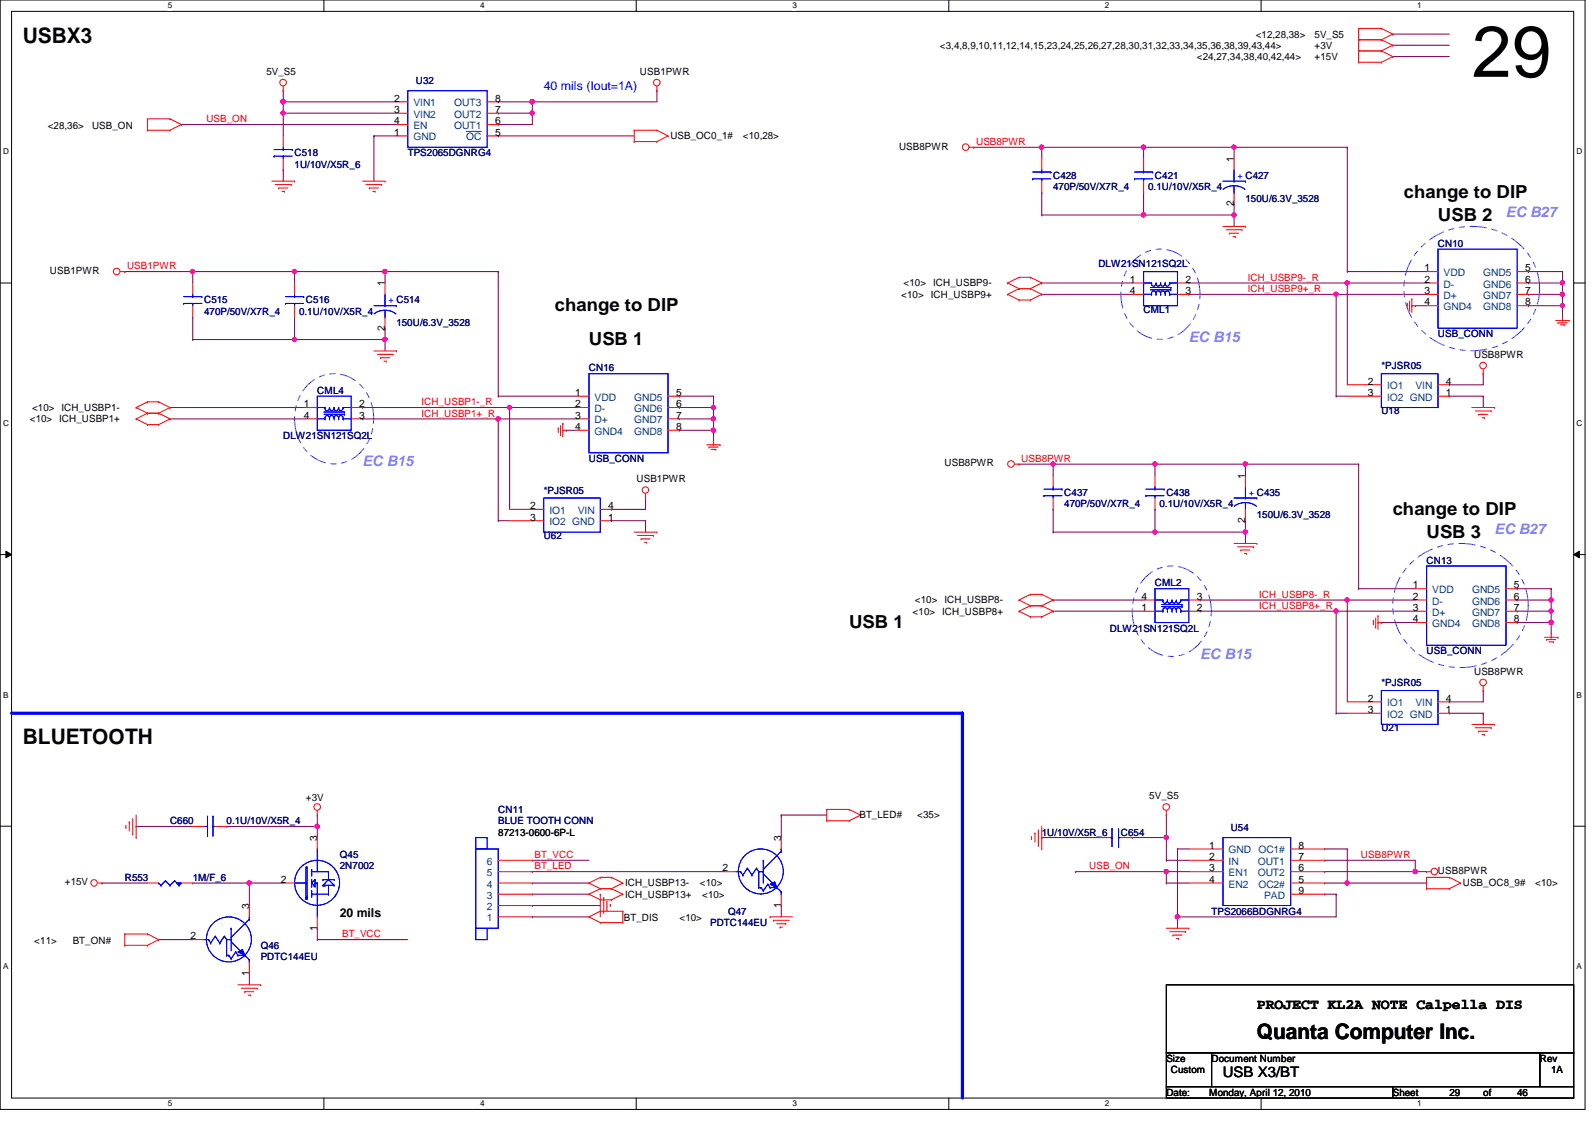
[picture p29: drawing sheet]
<svg xmlns="http://www.w3.org/2000/svg" width="297mm" height="210mm" viewBox="0 0 297 210" stroke-linecap="round" stroke-linejoin="round" font-family="sans-serif">
<defs><g id="words">
<text font-size="13.5" x="274.1" y="14.3">29</text>
<g font-size="4">
<text x="4.3" y="7.9">USBX3</text>
<text x="4.3" y="138.6">BLUETOOTH</text>
<text x="234.1" y="193.4">Quanta Computer Inc.</text>
</g>
<g font-size="3.3">
<text x="261.4" y="36.9">change to DIP</text>
<text x="267.8" y="41.1">USB 2</text>
<text x="103.3" y="58">change to DIP</text>
<text x="109.7" y="64.3">USB 1</text>
<text x="259.4" y="95.9">change to DIP</text>
<text x="265.7" y="100.1">USB 3</text>
<text x="158.2" y="117">USB 1</text>
</g>
<g font-size="2.7" fill="#8080ff">
<text x="280.5" y="40.5">EC B27</text>
<text x="221.4" y="63.6">EC B15</text>
<text x="67.5" y="86.8">EC B15</text>
<text x="278.3" y="99.5">EC B27</text>
<text x="223.5" y="122.7">EC B15</text>
</g>
<g font-size="2.7">
<text x="234.1" y="187.8">PROJECT KL2A NOTE Calpella DIS</text>
<text x="227.8" y="200.6">USB X3/BT</text>
</g>
<text font-size="2.3" fill="#00f" x="101.3" y="16.8">40 mils (Iout=1A)</text>
<text font-size="2.3" x="63.3" y="170.8">20 mils</text>
<g font-size="1.9">
<text x="175" y="9.1">&lt;3,4,8,9,10,11,12,14,15,23,24,25,26,27,28,30,31,32,33,34,35,36,38,39,43,44&gt;</text>
<text x="222.9" y="11.2">&lt;24,27,34,38,40,42,44&gt;</text>
<text x="233.8" y="7">&lt;12,28,38&gt;</text>
<text x="244.8" y="11.2">+15V</text>
<text x="244.8" y="9.1">+3V</text>
<text x="244.8" y="7">5V_S5</text>
<text x="49.6" y="13.9">5V_S5</text>
<text x="119.2" y="13.9">USB1PWR</text>
<text x="73.4" y="23.2">4</text>
<text x="73.4" y="18.9">2</text>
<text x="73.4" y="21">3</text>
<text x="92.2" y="23.2">6</text>
<text x="92.2" y="18.9">8</text>
<text x="92.2" y="21">7</text>
<text x="8.9" y="24">&lt;28,36&gt;</text>
<text x="17.1" y="24">USB_ON</text>
<text x="73.4" y="25.3">1</text>
<text x="92.2" y="25.3">5</text>
<text x="124.8" y="26">USB_OC0_1#</text>
<text x="138.3" y="26">&lt;10,28&gt;</text>
<text x="167.4" y="27.9">USB8PWR</text>
<text x="229.8" y="30.1" transform="rotate(-90 229.8 30.1)">1</text>
<text x="229.8" y="38.4" transform="rotate(-90 229.8 38.4)">2</text>
<text x="9.3" y="51.1">USB1PWR</text>
<text x="71.7" y="53.3" transform="rotate(-90 71.7 53.3)">1</text>
<text x="168.3" y="53.3">&lt;10&gt;</text>
<text x="173.8" y="53.3">ICH_USBP9-</text>
<text x="210.4" y="52.7">1</text>
<text x="220.8" y="52.7">2</text>
<text x="265.3" y="50.5">1</text>
<text x="265.3" y="52.7">2</text>
<text x="284" y="50.5">5</text>
<text x="284" y="52.7">6</text>
<text x="167.8" y="55.5">&lt;10&gt;</text>
<text x="173.4" y="55.5">ICH_USBP9+</text>
<text x="210.4" y="54.8">4</text>
<text x="220.8" y="54.8">3</text>
<text x="265.3" y="54.8">3</text>
<text x="265.3" y="56.9">4</text>
<text x="284" y="54.8">7</text>
<text x="284" y="56.9">8</text>
<text x="71.7" y="61.6" transform="rotate(-90 71.7 61.6)">2</text>
<text x="254.7" y="71.6">2</text>
<text x="269.3" y="71.6">4</text>
<text x="274.5" y="66.6">USB8PWR</text>
<text x="6" y="76.5">&lt;10&gt; ICH_USBP1-</text>
<text x="56.6" y="75.9">1</text>
<text x="56.6" y="78">4</text>
<text x="66.9" y="78">3</text>
<text x="66.9" y="75.9">2</text>
<text x="107.1" y="73.7">1</text>
<text x="107.1" y="75.9">2</text>
<text x="107.1" y="78">3</text>
<text x="125.9" y="73.7">5</text>
<text x="125.9" y="75.9">6</text>
<text x="125.9" y="78">7</text>
<text x="254.7" y="73.7">3</text>
<text x="269.3" y="73.7">1</text>
<text x="5.5" y="78.7">&lt;10&gt; ICH_USBP1+</text>
<text x="107.1" y="80.1">4</text>
<text x="125.9" y="80.1">8</text>
<text x="118.5" y="89.8">USB1PWR</text>
<text x="175.9" y="86.9">USB8PWR</text>
<text x="231.9" y="89.2" transform="rotate(-90 231.9 89.2)">1</text>
<text x="98.7" y="94.8">2</text>
<text x="113.3" y="94.8">4</text>
<text x="98.7" y="96.9">3</text>
<text x="113.3" y="96.9">1</text>
<text x="231.9" y="97.4" transform="rotate(-90 231.9 97.4)">2</text>
<text x="170.4" y="112.4">&lt;10&gt;</text>
<text x="175.9" y="112.4">ICH_USBP8-</text>
<text x="212.6" y="113.8">1</text>
<text x="212.6" y="111.7">4</text>
<text x="222.9" y="111.7">3</text>
<text x="222.9" y="113.8">2</text>
<text x="263.1" y="109.6">1</text>
<text x="263.1" y="111.7">2</text>
<text x="263.1" y="113.8">3</text>
<text x="281.9" y="109.6">5</text>
<text x="281.9" y="111.7">6</text>
<text x="281.9" y="113.8">7</text>
<text x="170" y="114.5">&lt;10&gt;</text>
<text x="175.5" y="114.5">ICH_USBP8+</text>
<text x="263.1" y="115.9">4</text>
<text x="281.9" y="115.9">8</text>
<text x="274.5" y="125.6">USB8PWR</text>
<text x="254.7" y="130.7">2</text>
<text x="269.3" y="130.7">4</text>
<text x="254.7" y="132.8">3</text>
<text x="269.3" y="132.8">1</text>
<text x="57" y="149.3">+3V</text>
<text x="214" y="148.8">5V_S5</text>
<text x="92.8" y="155.6">87213-0600-6P-L</text>
<text x="160.1" y="152.4">BT_LED#</text>
<text x="170.8" y="152.4">&lt;35&gt;</text>
<text x="59.1" y="156.6" transform="rotate(-90 59.1 156.6)">3</text>
<text x="145.5" y="156.6" transform="rotate(-90 145.5 156.6)">3</text>
<text x="225.2" y="158.1">1</text>
<text x="225.2" y="160.2">2</text>
<text x="241.8" y="160.2">7</text>
<text x="241.8" y="158.1">8</text>
<text x="12.1" y="164.9">+15V</text>
<text x="52.3" y="164.4">2</text>
<text x="116.4" y="167.2">ICH_USBP13+</text>
<text x="116.4" y="165.1">ICH_USBP13-</text>
<text x="130.3" y="165.1">&lt;10&gt;</text>
<text x="130.8" y="167.2">&lt;10&gt;</text>
<text x="134.5" y="162.3">2</text>
<text x="225.2" y="162.3">3</text>
<text x="225.2" y="164.4">4</text>
<text x="241.8" y="164.4">5</text>
<text x="241.8" y="162.3">6</text>
<text x="241.8" y="166.5">9</text>
<text x="267.8" y="162.8">USB8PWR</text>
<text x="272.4" y="165.1">USB_OC8_9#</text>
<text x="285.9" y="165.1">&lt;10&gt;</text>
<text x="46.4" y="169.3" transform="rotate(-90 46.4 169.3)">3</text>
<text x="59.1" y="173.3" transform="rotate(-90 59.1 173.3)">1</text>
<text x="116.2" y="171.6">BT_DIS</text>
<text x="126.5" y="171.6">&lt;10&gt;</text>
<text x="145.5" y="169.1" transform="rotate(-90 145.5 169.1)">1</text>
<text x="6.4" y="175.9">&lt;11&gt;</text>
<text x="13.5" y="175.9">BT_ON#</text>
<text x="35.5" y="175">2</text>
<text x="46.4" y="181.7" transform="rotate(-90 46.4 181.7)">1</text>
<text x="217.2" y="197.8">Size</text>
<text x="225.6" y="197.8">Document Number</text>
<text x="286.8" y="197.8">Rev</text>
<text x="218.1" y="199.9">Custom</text>
<text x="288.9" y="199.9">1A</text>
<text x="217.2" y="204.1">Date:</text>
<text x="225.2" y="204.1">Monday, April 12, 2010</text>
<text x="259.4" y="204.1">Sheet</text>
<text x="269.9" y="204.1">29</text>
<text x="276.2" y="204.1">of</text>
<text x="282.5" y="204.1">46</text>
</g>
<g font-size="1.9" fill="#000080">
<text x="77.4" y="15.6">U32</text>
<text x="54.9" y="29.1">C518</text>
<text x="75.9" y="29.1">TPS2065DGNRG4</text>
<text x="54.9" y="31.2">1U/10V/X5R_6</text>
<text x="196.1" y="33.3">C428</text>
<text x="196.1" y="35.4">470P/50V/X7R_4</text>
<text x="213.8" y="35.4">0.1U/10V/X5R_4</text>
<text x="215.1" y="33.3">C421</text>
<text x="231.9" y="37.5">150U/6.3V_3528</text>
<text x="267.8" y="46">CN10</text>
<text x="204.6" y="49.8">DLW21SN121SQ2L</text>
<text x="38" y="56.5">C515</text>
<text x="38" y="58.6">470P/50V/X7R_4</text>
<text x="55.7" y="58.6">0.1U/10V/X5R_4</text>
<text x="57" y="56.5">C516</text>
<text x="213" y="58.2">CML1</text>
<text x="73.8" y="60.7">150U/6.3V_3528</text>
<text x="267.8" y="62.8">USB_CONN</text>
<text x="109.7" y="69.2">CN16</text>
<text x="257.3" y="68.7">*PJSR05</text>
<text x="59.1" y="73.4">CML4</text>
<text x="257.3" y="77.2">U18</text>
<text x="52.7" y="81.8">DLW21SN121SQ2L</text>
<text x="109.7" y="86">USB_CONN</text>
<text x="101.3" y="91.9">*PJSR05</text>
<text x="198.2" y="92.4">C437</text>
<text x="198.2" y="94.4">470P/50V/X7R_4</text>
<text x="215.9" y="94.4">0.1U/10V/X5R_4</text>
<text x="217.2" y="92.4">C438</text>
<text x="101.3" y="100.4">U62</text>
<text x="234.1" y="96.6">150U/6.3V_3528</text>
<text x="265.7" y="105">CN13</text>
<text x="215.1" y="109.2">CML2</text>
<text x="206.7" y="117.6">DLW21SN121SQ2L</text>
<text x="265.7" y="121.9">USB_CONN</text>
<text x="257.3" y="127.8">*PJSR05</text>
<text x="257.3" y="136.2">U21</text>
<text x="31.7" y="153.5">C660</text>
<text x="42.2" y="153.5">0.1U/10V/X5R_4</text>
<text x="92.8" y="151.4">CN11</text>
<text x="92.8" y="153.5">BLUE TOOTH CONN</text>
<text x="194" y="155.6">1U/10V/X5R_6</text>
<text x="208.7" y="155.6">C654</text>
<text x="229.2" y="154.8">U54</text>
<text x="63.3" y="159.8">Q45</text>
<text x="63.3" y="161.9">2N7002</text>
<text x="23.2" y="164">R553</text>
<text x="35.9" y="164">1M/F_6</text>
<text x="132.2" y="172.5">PDTC144EU</text>
<text x="135.6" y="170.3">Q47</text>
<text x="225.6" y="170.3">TPS2066BDGNRG4</text>
<text x="48.6" y="176.7">Q46</text>
<text x="48.6" y="178.8">PDTC144EU</text>
</g>
<g font-size="1.9" fill="#f00">
<text x="38.4" y="22.8">USB_ON</text>
<text x="181.8" y="27">USB8PWR</text>
<text x="23.7" y="50.2">USB1PWR</text>
<text x="232.4" y="52.3">ICH_USBP9-_R</text>
<text x="232.4" y="54.4">ICH_USBP9+_R</text>
<text x="78.5" y="75.5">ICH_USBP1-_R</text>
<text x="78.5" y="77.6">ICH_USBP1+_R</text>
<text x="190.2" y="86">USB8PWR</text>
<text x="234.5" y="111.3">ICH_USBP8-_R</text>
<text x="234.5" y="113.4">ICH_USBP8+_R</text>
<text x="99.6" y="161.9">BT_LED</text>
<text x="99.6" y="159.8">BT_VCC</text>
<text x="202.9" y="161.9">USB_ON</text>
<text x="253.4" y="159.8">USB8PWR</text>
<text x="63.7" y="174.6">BT_VCC</text>
</g>
<g font-size="1.9" fill="#004080">
<text x="77" y="19.8">VIN1</text>
<text x="77" y="21.9">VIN2</text>
<text x="84.6" y="19.8">OUT3</text>
<text x="84.6" y="21.9">OUT2</text>
<text x="77" y="26.2">GND</text>
<text x="77" y="24">EN</text>
<text x="84.6" y="24">OUT1</text>
<text x="86.8" y="26.2">OC</text>
<text x="268.9" y="51.4">VDD</text>
<text x="268.9" y="53.6">D-</text>
<text x="276.2" y="51.4">GND5</text>
<text x="276.2" y="53.6">GND6</text>
<text x="268.9" y="55.7">D+</text>
<text x="268.9" y="57.8">GND4</text>
<text x="276.2" y="55.7">GND7</text>
<text x="276.2" y="57.8">GND8</text>
<text x="110.7" y="74.6">VDD</text>
<text x="110.7" y="76.8">D-</text>
<text x="118.1" y="74.6">GND5</text>
<text x="118.1" y="76.8">GND6</text>
<text x="258.3" y="72.5">IO1</text>
<text x="258.3" y="74.6">IO2 GND</text>
<text x="263.6" y="72.5">VIN</text>
<text x="110.7" y="78.9">D+</text>
<text x="110.7" y="81">GND4</text>
<text x="118.1" y="78.9">GND7</text>
<text x="118.1" y="81">GND8</text>
<text x="102.3" y="95.7">IO1</text>
<text x="107.6" y="95.7">VIN</text>
<text x="102.3" y="97.8">IO2 GND</text>
<text x="266.7" y="110.5">VDD</text>
<text x="266.7" y="112.6">D-</text>
<text x="274.1" y="110.5">GND5</text>
<text x="274.1" y="112.6">GND6</text>
<text x="266.7" y="114.7">D+</text>
<text x="266.7" y="116.8">GND4</text>
<text x="274.1" y="114.7">GND7</text>
<text x="274.1" y="116.8">GND8</text>
<text x="258.3" y="131.6">IO1</text>
<text x="263.6" y="131.6">VIN</text>
<text x="258.3" y="133.7">IO2 GND</text>
<text x="90.7" y="161.1">6</text>
<text x="228.8" y="159">GND OC1#</text>
<text x="228.8" y="161.1">IN</text>
<text x="234.2" y="161.1">OUT1</text>
<text x="90.7" y="167.4">3</text>
<text x="90.7" y="165.3">4</text>
<text x="90.7" y="163.2">5</text>
<text x="228.8" y="163.2">EN1</text>
<text x="228.8" y="165.3">EN2</text>
<text x="234.2" y="163.2">OUT2</text>
<text x="234.4" y="165.3">OC2#</text>
<text x="235.4" y="167.4">PAD</text>
<text x="90.7" y="171.6">1</text>
<text x="90.7" y="169.5">2</text>
</g>
<g font-size="1.9" fill="#00f">
<text x="230.5" y="33.3">+ C427</text>
<text x="72.3" y="56.5">+ C514</text>
<text x="232.6" y="92.4">+ C435</text>
</g>
<g font-size="1.5">
<text x="31.2" y="1.6">5</text>
<text x="89.4" y="1.6">4</text>
<text x="147.6" y="1.6">3</text>
<text x="205.8" y="1.6">2</text>
<text x="263.9" y="1.6">1</text>
<text x=".6" y="28.7">D</text>
<text x="293.6" y="28.7">D</text>
<text x=".6" y="79.3">C</text>
<text x="293.6" y="79.3">C</text>
<text x=".6" y="129.9">B</text>
<text x="293.6" y="129.9">B</text>
<text x=".6" y="180.5">A</text>
<text x="293.6" y="180.5">A</text>
<text x="31.2" y="206.1">5</text>
<text x="89.4" y="206.1">4</text>
<text x="147.6" y="206.1">3</text>
<text x="205.8" y="206.1">2</text>
<text x="263.9" y="206.1">1</text>
</g>
</g></defs>
<path d="M0 0h295.2v206.6h-295.2zM2.2 2.1h290.9v202.4h-290.9z" fill="none" stroke="#000" stroke-width=".19"/>
<g fill="#fff">
<path d="M31.2 .2h.8v1.7h-.8z"/>
<path d="M31.2 204.7h.8v1.7h-.8z"/>
</g>
<path d="M60.3 0v2.1M60.3 204.5v2.1" fill="none" stroke="#000" stroke-width=".19"/>
<g fill="#fff">
<path d="M89.4 .2h.8v1.7h-.8z"/>
<path d="M89.4 204.7h.8v1.7h-.8z"/>
</g>
<path d="M118.5 0v2.1M118.5 204.5v2.1" fill="none" stroke="#000" stroke-width=".19"/>
<g fill="#fff">
<path d="M147.6 .2h.8v1.7h-.8z"/>
<path d="M147.6 204.7h.8v1.7h-.8z"/>
</g>
<path d="M176.7 0v2.1M176.7 204.5v2.1" fill="none" stroke="#000" stroke-width=".19"/>
<g fill="#fff">
<path d="M205.8 .2h.8v1.7h-.8z"/>
<path d="M205.8 204.7h.8v1.7h-.8z"/>
</g>
<path d="M234.9 0v2.1M234.9 204.5v2.1" fill="none" stroke="#000" stroke-width=".19"/>
<g fill="#fff">
<path d="M263.9 .2h.8v1.7h-.8z"/>
<path d="M263.9 204.7h.8v1.7h-.8z"/>
<path d="M.6 27.4h1v1.7h-1z"/>
<path d="M293.6 27.4h1.1v1.7h-1.1z"/>
<path d="M.6 78h1v1.7h-1z"/>
<path d="M293.6 78h1.1v1.7h-1.1z"/>
</g>
<path d="M0 52.7h2.2M293.1 52.7h2.1" fill="none" stroke="#000" stroke-width=".19"/>
<g fill="#fff">
<path d="M.6 128.6h1v1.7h-1z"/>
<path d="M293.6 128.6h1v1.7h-1z"/>
</g>
<path d="M0 103.3h2.2M1.1 102.7l1.1 .6-1.1 .6zM293.1 103.3l1-.6v1.2zM293.1 103.3h2.1" fill="none" stroke="#000" stroke-width=".19"/>
<path d="M1.1 102.7l1.1 .6-1.1 .6zM293.1 103.3l1-.6v1.2z" fill="#000"/>
<g fill="#fff">
<path d="M.6 179.2h1v1.6h-1z"/>
<path d="M293.6 179.2h1v1.6h-1z"/>
</g>
<path d="M0 153.9h2.2M293.1 153.9h2.1" fill="none" stroke="#000" stroke-width=".19"/>
<path d="M213 35.9h.1M213 27.4h.1M213 35.9v4.1M213 27.4h16.8M229.8 27.4h.1M229.8 27.4v2.1" fill="none" stroke="#800040" stroke-width=".19"/>
<circle cx="229.8" cy="27.4" r=".4" fill="#f0f"/>
<circle cx="229.8" cy="27.4" r=".4" fill="none" stroke="#f0f" stroke-width=".19"/>
<path d="M194 35.9h.1M194 27.4h.1M194 27.4v2.1M194 35.9v4.1M194 27.4h19M194 40h.1M194 40h19" fill="none" stroke="#800040" stroke-width=".19"/>
<circle cx="213" cy="27.4" r=".4" fill="#f0f"/>
<circle cx="213" cy="27.4" r=".4" fill="none" stroke="#f0f" stroke-width=".19"/>
<circle cx="194" cy="27.4" r=".4" fill="#f0f"/>
<circle cx="194" cy="27.4" r=".4" fill="none" stroke="#f0f" stroke-width=".19"/>
<g fill="none" stroke="#800040" stroke-width=".19">
<path d="M213 27.4h.1M213 27.4v2.1M250.9 27.4h.1M250.9 27.4v23.2M250.9 50.6h.1M250.9 50.6h14.8M284.6 56.9h.1M284.6 54.8h.1M284.6 50.6h.1M284.6 50.6h6.4M284.6 56.9h6.4M284.6 54.8h6.4"/>
<path d="M291 56.9h.1M291 56.9v2.2"/>
</g>
<circle cx="291" cy="56.9" r=".4" fill="#f0f"/>
<circle cx="291" cy="56.9" r=".4" fill="none" stroke="#f0f" stroke-width=".19"/>
<path d="M284.6 52.7h.1M284.6 52.7h6.4M291 50.6h.1M291 52.7h.1M291 50.6v4.2" fill="none" stroke="#800040" stroke-width=".19"/>
<circle cx="291" cy="52.7" r=".4" fill="#f0f"/>
<circle cx="291" cy="52.7" r=".4" fill="none" stroke="#f0f" stroke-width=".19"/>
<g fill="none" stroke="#800040" stroke-width=".19">
<path d="M194 52.7h.1M194 54.8h.1M194 52.7h16.9M194 54.8h16.9M229.8 40h.1M229.8 40v2.2M250.9 52.7h.1M250.9 52.7h14.8M215.1 94.9h.1M215.1 86.4h.1M215.1 94.9v4.2M215.1 86.4h16.8"/>
<path d="M231.9 86.4h.1M231.9 86.4v2.2"/>
</g>
<circle cx="231.9" cy="86.4" r=".4" fill="#f0f"/>
<circle cx="231.9" cy="86.4" r=".4" fill="none" stroke="#f0f" stroke-width=".19"/>
<path d="M196.1 94.9h.1M196.1 99.1h.1M196.1 86.4h.1M196.1 86.4v2.2M196.1 94.9v4.2M196.1 99.1h19M196.1 86.4h19" fill="none" stroke="#800040" stroke-width=".19"/>
<circle cx="215.1" cy="86.4" r=".4" fill="#f0f"/>
<circle cx="215.1" cy="86.4" r=".4" fill="none" stroke="#f0f" stroke-width=".19"/>
<g fill="none" stroke="#800040" stroke-width=".19">
<path d="M215.1 86.4h.1M215.1 86.4v2.2M253 86.4h.1M253 86.4v23.2M253 109.6h.1M253 109.6h10.6M257.3 116h.1M257.3 116h6.3M282.5 116h.1M282.5 113.8h.1M282.5 109.6h.1M282.5 116h6.4"/>
<path d="M282.5 109.6h6.4M282.5 113.8h6.4M288.9 116h.1M288.9 116v2.1"/>
</g>
<circle cx="288.9" cy="115.9" r=".4" fill="#f0f"/>
<circle cx="288.9" cy="115.9" r=".4" fill="none" stroke="#f0f" stroke-width=".19"/>
<path d="M282.5 111.8h.1M282.5 111.8h6.4M288.9 109.6h.1M288.9 111.8h.1M288.9 109.6v4.2" fill="none" stroke="#800040" stroke-width=".19"/>
<circle cx="288.9" cy="111.7" r=".4" fill="#f0f"/>
<circle cx="288.9" cy="111.7" r=".4" fill="none" stroke="#f0f" stroke-width=".19"/>
<path d="M250.9 111.8h.1M250.9 111.8h12.7" fill="none" stroke="#800040" stroke-width=".19"/>
<circle cx="250.9" cy="111.7" r=".4" fill="#f0f"/>
<circle cx="250.9" cy="111.7" r=".4" fill="none" stroke="#f0f" stroke-width=".19"/>
<path d="M248.8 113.8h.1M248.8 113.8h14.8" fill="none" stroke="#800040" stroke-width=".19"/>
<circle cx="248.8" cy="113.8" r=".4" fill="#f0f"/>
<circle cx="248.8" cy="113.8" r=".4" fill="none" stroke="#f0f" stroke-width=".19"/>
<g fill="none" stroke="#800040" stroke-width=".19">
<path d="M181.4 27.4h.1M181.4 27.4h12.6M229.8 27.4h.1M229.8 27.4h21.1M189.8 86.4h.1M189.8 86.4h6.3M231.9 99.1h.1M231.9 99.1v2.1M196.1 111.8h.1M196.1 113.8h.1M196.1 111.8h16.9M196.1 113.8h16.9"/>
<path d="M223.5 111.8h.1M223.5 113.8h.1M223.5 111.8h27.4M223.5 113.8h25.3"/>
</g>
<circle cx="196.1" cy="86.4" r=".4" fill="#f0f"/>
<circle cx="196.1" cy="86.4" r=".4" fill="none" stroke="#f0f" stroke-width=".19"/>
<g fill="none" stroke="#800040" stroke-width=".19">
<path d="M263.6 56.9h.1M263.6 56.9h2.1M291 54.8h.1M291 54.8v2.1M248.8 73.8h.1M248.8 73.8h2.1M269.9 73.8h.1M269.9 71.7h.1M269.9 73.8h6.3M276.2 73.8h.1M276.2 69.6h.1M276.2 69.6v2.1h-6.3"/>
<path d="M276.2 73.8v2.1M231.9 86.4h.1M231.9 86.4h21.1M248.8 113.8h.1M248.8 113.8v19M250.9 111.8h.1M250.9 111.8v18.9M248.8 132.8h.1M248.8 132.8h2.1M269.9 132.8h.1M269.9 130.7h.1M269.9 132.8h6.3"/>
<path d="M276.2 132.8h.1M276.2 128.6h.1M276.2 128.6v2.1h-6.3M276.2 132.8v2.1"/>
</g>
<circle cx="291" cy="54.8" r=".4" fill="#f0f"/>
<circle cx="291" cy="54.8" r=".4" fill="none" stroke="#f0f" stroke-width=".19"/>
<path d="M288.9 113.8h.1M288.9 113.8v2.2" fill="none" stroke="#800040" stroke-width=".19"/>
<circle cx="288.9" cy="113.8" r=".4" fill="#f0f"/>
<circle cx="288.9" cy="113.8" r=".4" fill="none" stroke="#f0f" stroke-width=".19"/>
<path d="M215.1 99.1h.1M215.1 99.1h16.8" fill="none" stroke="#800040" stroke-width=".19"/>
<circle cx="231.9" cy="99.1" r=".4" fill="#f0f"/>
<circle cx="231.9" cy="99.1" r=".4" fill="none" stroke="#f0f" stroke-width=".19"/>
<circle cx="215.1" cy="99.1" r=".4" fill="#f0f"/>
<circle cx="215.1" cy="99.1" r=".4" fill="none" stroke="#f0f" stroke-width=".19"/>
<path d="M213 40h.1M213 40h16.8" fill="none" stroke="#800040" stroke-width=".19"/>
<circle cx="229.8" cy="40" r=".4" fill="#f0f"/>
<circle cx="229.8" cy="40" r=".4" fill="none" stroke="#f0f" stroke-width=".19"/>
<circle cx="213" cy="40" r=".4" fill="#f0f"/>
<circle cx="213" cy="40" r=".4" fill="none" stroke="#f0f" stroke-width=".19"/>
<path d="M259.4 10.5h.1M259.4 8.4h.1M259.4 6.3h.1M259.4 10.5h10.5M259.4 8.4h10.5M259.4 6.3h10.5M99.1 21.1h.1M99.1 21.1v2.1M229.8 38h.1M229.8 38v2M231.9 97h.1M231.9 97v2.1" fill="none" stroke="#800040" stroke-width=".19"/>
<circle cx="99.1" cy="21.1" r=".4" fill="#f0f"/>
<circle cx="99.1" cy="21.1" r=".4" fill="none" stroke="#f0f" stroke-width=".19"/>
<path d="M99.1 19h.1M99.1 19h23.2M52.7 21.1h.1M52.7 21.1v4.2M69.6 25.3h.1M69.6 25.3v8.4" fill="none" stroke="#800040" stroke-width=".19"/>
<circle cx="99.1" cy="18.9" r=".4" fill="#f0f"/>
<circle cx="99.1" cy="18.9" r=".4" fill="none" stroke="#f0f" stroke-width=".19"/>
<path d="M52.7 21.1h.1M52.7 21.1h21.1M69.6 25.3h.1M69.6 25.3h4.2M92.8 21.1h.1M92.8 23.2h.1M92.8 21.1h6.3M92.8 23.2h6.3" fill="none" stroke="#800040" stroke-width=".19"/>
<circle cx="52.7" cy="21.1" r=".4" fill="#f0f"/>
<circle cx="52.7" cy="21.1" r=".4" fill="none" stroke="#f0f" stroke-width=".19"/>
<path d="M92.8 19h.1M92.8 19h6.3M99.1 19h.1M99.1 19v2.1M92.8 25.3h.1M92.8 25.3h25.3" fill="none" stroke="#800040" stroke-width=".19"/>
<circle cx="99.1" cy="18.9" r=".4" fill="#f0f"/>
<circle cx="99.1" cy="18.9" r=".4" fill="none" stroke="#f0f" stroke-width=".19"/>
<path d="M52.7 19h.1M52.7 19v2.1" fill="none" stroke="#800040" stroke-width=".19"/>
<circle cx="52.7" cy="18.9" r=".4" fill="#f0f"/>
<circle cx="52.7" cy="18.9" r=".4" fill="none" stroke="#f0f" stroke-width=".19"/>
<path d="M52.7 16.9h.1M52.7 16.9v2.1M122.3 16.9h.1M122.3 16.9v2.1M33.8 23.2h.1M33.8 23.2h40" fill="none" stroke="#800040" stroke-width=".19"/>
<circle cx="52.7" cy="18.9" r=".4" fill="#f0f"/>
<circle cx="52.7" cy="18.9" r=".4" fill="none" stroke="#f0f" stroke-width=".19"/>
<path d="M52.7 19h.1M52.7 19h21.1M52.7 31.6h.1M52.7 31.6v2.1M54.9 63.2h.1M54.9 63.2h16.8" fill="none" stroke="#800040" stroke-width=".19"/>
<circle cx="71.7" cy="63.2" r=".4" fill="#f0f"/>
<circle cx="71.7" cy="63.2" r=".4" fill="none" stroke="#f0f" stroke-width=".19"/>
<circle cx="54.8" cy="63.2" r=".4" fill="#f0f"/>
<circle cx="54.8" cy="63.2" r=".4" fill="none" stroke="#f0f" stroke-width=".19"/>
<path d="M132.9 78h.1M132.9 78v2.1" fill="none" stroke="#800040" stroke-width=".19"/>
<circle cx="132.9" cy="78" r=".4" fill="#f0f"/>
<circle cx="132.9" cy="78" r=".4" fill="none" stroke="#f0f" stroke-width=".19"/>
<g fill="none" stroke="#800040" stroke-width=".19">
<path d="M54.9 59.1h.1M54.9 59.1v4.1M71.7 50.6h.1M71.7 50.6v2.1M92.8 73.8h.1M92.8 73.8h14.8M126.5 78h.1M126.5 73.8h.1M126.5 73.8h6.4M126.5 78h6.4M126.5 80.1h.1M126.5 80.1h6.4"/>
<path d="M132.9 80.1h.1M132.9 80.1v2.1"/>
</g>
<circle cx="132.9" cy="80.1" r=".4" fill="#f0f"/>
<circle cx="132.9" cy="80.1" r=".4" fill="none" stroke="#f0f" stroke-width=".19"/>
<path d="M54.9 50.6h.1M54.9 50.6h16.8M126.5 75.9h.1M132.9 73.8h.1M132.9 73.8v2.1h-6.4" fill="none" stroke="#800040" stroke-width=".19"/>
<circle cx="71.7" cy="50.6" r=".4" fill="#f0f"/>
<circle cx="71.7" cy="50.6" r=".4" fill="none" stroke="#f0f" stroke-width=".19"/>
<path d="M35.9 59.1h.1M35.9 50.6h.1M35.9 50.6v2.1M35.9 59.1v4.1M35.9 50.6h19M35.9 63.2h.1M35.9 63.2h19" fill="none" stroke="#800040" stroke-width=".19"/>
<circle cx="54.8" cy="50.6" r=".4" fill="#f0f"/>
<circle cx="54.8" cy="50.6" r=".4" fill="none" stroke="#f0f" stroke-width=".19"/>
<circle cx="35.9" cy="50.6" r=".4" fill="#f0f"/>
<circle cx="35.9" cy="50.6" r=".4" fill="none" stroke="#f0f" stroke-width=".19"/>
<path d="M54.9 50.6h.1M54.9 50.6v2.1M92.8 50.6h.1M92.8 50.6v23.2M132.9 75.9h.1M132.9 75.9v2.1" fill="none" stroke="#800040" stroke-width=".19"/>
<circle cx="132.9" cy="75.9" r=".4" fill="#f0f"/>
<circle cx="132.9" cy="75.9" r=".4" fill="none" stroke="#f0f" stroke-width=".19"/>
<g fill="none" stroke="#800040" stroke-width=".19">
<path d="M23.2 50.6h.1M23.2 50.6h12.7M71.7 50.6h.1M71.7 50.6h21.1M71.7 63.2h.1M71.7 61.1h.1M71.7 61.1v4.3M92.8 78h.1M92.8 78v19M92.8 78h14.8M94.9 75.9h.1M94.9 75.9v19"/>
<path d="M92.8 97h.1M92.8 97h2.1M105.4 80.1h.1M105.4 80.1h2.2M113.9 97h.1M113.9 94.9h.1M113.9 97h6.3M120.2 97h.1M120.2 92.8h.1M120.2 92.8v2.1h-6.3M120.2 97v2.1"/>
</g>
<circle cx="92.8" cy="78" r=".4" fill="#f0f"/>
<circle cx="92.8" cy="78" r=".4" fill="none" stroke="#f0f" stroke-width=".19"/>
<path d="M67.5 75.9h.1M67.5 75.9h40.1M94.9 75.9h.1" fill="none" stroke="#800040" stroke-width=".19"/>
<circle cx="94.9" cy="75.9" r=".4" fill="#f0f"/>
<circle cx="94.9" cy="75.9" r=".4" fill="none" stroke="#f0f" stroke-width=".19"/>
<g fill="none" stroke="#800040" stroke-width=".19">
<path d="M31.7 75.9h.1M31.7 78h.1M31.7 75.9h25.3M31.7 78h25.3M67.5 78h.1M67.5 78h25.3M42.2 153.9h.1M42.2 153.9h16.9M59.1 153.9h.1M59.1 153.9v2.1M19 164.5h.1M19 164.5h8.5"/>
<path d="M29.5 175h.1M29.5 175h6.4M35.9 164.5h.1M35.9 164.5h10.5M46.4 164.5h.1M46.4 164.5v4.2M59.1 175h.1M59.1 175h16.8M99.1 168.7h.1M99.1 166.5h.1M99.1 162.3h.1M99.1 164.5h.1"/>
<path d="M99.1 168.7h12.7M99.1 166.5h10.6M99.1 162.3h35.9M99.1 164.5h10.6M46.4 181.3h.1M46.4 181.3v2.1"/>
</g>
<circle cx="59.1" cy="153.9" r=".4" fill="#f0f"/>
<circle cx="59.1" cy="153.9" r=".4" fill="none" stroke="#f0f" stroke-width=".19"/>
<path d="M25.4 153.9h.1M25.4 153.9h10.5M46.4 164.5h.1M46.4 164.5h6.3" fill="none" stroke="#800040" stroke-width=".19"/>
<circle cx="46.4" cy="164.4" r=".4" fill="#f0f"/>
<circle cx="46.4" cy="164.4" r=".4" fill="none" stroke="#f0f" stroke-width=".19"/>
<g fill="none" stroke="#800040" stroke-width=".19">
<path d="M59.1 151.8h.1M59.1 151.8v2.1M145.5 151.8h.1M145.5 151.8h8.5M145.5 151.8v4.2M59.1 172.9h.1M59.1 172.9v2.1M99.1 170.8h.1M99.1 160.2h.1M99.1 170.8h10.6M99.1 160.2h10.6M145.5 168.7h.1"/>
<path d="M145.5 168.7v2.1M217.2 162.3h.1M217.2 162.3h4.2"/>
</g>
<circle cx="217.2" cy="162.3" r=".4" fill="#f0f"/>
<circle cx="217.2" cy="162.3" r=".4" fill="none" stroke="#f0f" stroke-width=".19"/>
<g fill="none" stroke="#800040" stroke-width=".19">
<path d="M194 156h.1M194 156h10.6M210.9 156h.1M217.2 151.8h.1M217.2 151.8v4.2h-6.3M200.3 162.3h.1M200.3 162.3h16.9M217.2 162.3h.1M217.2 164.5h.1M217.2 160.2h.1M217.2 162.3v2.2M217.2 164.5h4.2"/>
<path d="M217.2 160.2h4.2"/>
</g>
<circle cx="217.2" cy="156" r=".4" fill="#f0f"/>
<circle cx="217.2" cy="156" r=".4" fill="none" stroke="#f0f" stroke-width=".19"/>
<path d="M217.2 156h.1M217.2 156v4.2M219.3 158.1h.1M219.3 158.1h2.1M246.7 158.1h.1M246.7 158.1h4.2M250.9 158.1h.1M250.9 158.1v6.4M219.3 170.8h.1M219.3 170.8v2.1M250.9 164.5h.1M250.9 164.5h14.8" fill="none" stroke="#800040" stroke-width=".19"/>
<circle cx="250.9" cy="164.4" r=".4" fill="#f0f"/>
<circle cx="250.9" cy="164.4" r=".4" fill="none" stroke="#f0f" stroke-width=".19"/>
<path d="M219.3 170.8h.1M246.7 166.5h.1M246.7 166.5h2.1M248.8 166.5h.1M248.8 166.5v4.3h-29.5" fill="none" stroke="#800040" stroke-width=".19"/>
<circle cx="219.3" cy="170.7" r=".4" fill="#f0f"/>
<circle cx="219.3" cy="170.7" r=".4" fill="none" stroke="#f0f" stroke-width=".19"/>
<path d="M219.3 158.1h.1M219.3 158.1v12.7M246.7 164.5h.1M246.7 164.5h4.2M263.6 162.3h.1M263.6 162.3h2.1" fill="none" stroke="#800040" stroke-width=".19"/>
<circle cx="263.5" cy="162.3" r=".4" fill="#f0f"/>
<circle cx="263.5" cy="162.3" r=".4" fill="none" stroke="#f0f" stroke-width=".19"/>
<path d="M248.8 54.8h.1M248.8 54.8h16.9M246.7 160.2h.1M246.7 162.3h.1M246.7 160.2h16.9v2.1M246.7 162.3h16.9M263.6 162.3h.1" fill="none" stroke="#800040" stroke-width=".19"/>
<circle cx="248.8" cy="54.8" r=".4" fill="#f0f"/>
<circle cx="248.8" cy="54.8" r=".4" fill="none" stroke="#f0f" stroke-width=".19"/>
<path d="M221.4 52.7h.1M221.4 52.7h29.5M250.9 52.7h.1M250.9 52.7v19" fill="none" stroke="#800040" stroke-width=".19"/>
<circle cx="250.9" cy="52.7" r=".4" fill="#f0f"/>
<circle cx="250.9" cy="52.7" r=".4" fill="none" stroke="#f0f" stroke-width=".19"/>
<path d="M221.4 54.8h.1M221.4 54.8h27.4M248.8 54.8h.1M248.8 54.8v19" fill="none" stroke="#800040" stroke-width=".19"/>
<g fill="none" stroke="#f00" stroke-width=".19">
<path d="M52.7 16.9h.1M52.7 16v.9M122.3 16.9h.1M122.3 16v.9M253 11.6h.1M253 9.5h.1M253 7.4h.1M253 5.3h.1M253 9.5h4.3M253 11.6h4.3M253 5.3v6.3M253 7.4h4.3"/>
<path d="M253 5.3h4.3M257.3 9.5h.1M257.3 11.6h.1M257.3 7.4h.1M257.3 5.3h.1M257.3 9.5l2.1 1M257.3 7.4l2.1 1M257.3 5.3l2.1 1M259.4 10.5h.1M259.4 8.4h.1M259.4 6.3h.1M259.4 10.5l-2.1 1.1"/>
<path d="M259.4 8.4l-2.1 1.1M259.4 6.3l-2.1 1.1M27.5 24.3h.1M27.5 22.1h.1M27.5 24.3h4.2M27.5 22.1h4.2M27.5 22.1v2.2M31.7 22.1h.1M31.7 24.3h.1M31.7 22.1l2.1 1.1M33.8 23.2h.1M33.8 23.2l-2.1 1.1"/>
<path d="M50.6 33.7h4.3M51.3 34.4h2.9M51.9 35h.1M51.9 35h1.7M52.5 35.6h.5M53 35.6h.1M54.2 34.4h.1M54.9 33.7h.1M67.5 33.7h4.2M68.2 34.4h2.9M68.8 35h.1M68.8 35h1.7"/>
<path d="M69.4 35.6h.4M69.8 35.6h.1M71.1 34.4h.1M71.7 33.7h.1M118.1 26.4h.1M118.1 24.3h.1M118.1 24.3h4.2M118.1 26.4h4.2M118.1 24.3v2.1M122.3 24.3h.1M122.3 26.4h.1M122.3 24.3l2.1 1"/>
<path d="M124.4 25.3h.1M124.4 25.3l-2.1 1.1M180.5 27.4h.9M181.4 27.4h.1M22.4 50.6h.8M23.2 50.6h.1M187.7 54.8h.1M187.7 52.7h.1M187.7 54.8l2.1 1.1M187.7 52.7l2.1 1.1M189.8 55.9h.1M189.8 53.8h.1"/>
<path d="M189.8 51.6h.1M189.8 55.9h2.1M189.8 53.8h2.1M189.8 53.8l-2.1 1M189.8 51.6h2.1M189.8 51.6l-2.1 1.1M191.9 55.9h.1M191.9 53.8h.1M191.9 51.6h.1M191.9 53.8l2.1 1M191.9 51.6l2.1 1.1M194 54.8h.1"/>
<path d="M194 52.7h.1M194 54.8l-2.1 1.1M194 52.7l-2.1 1.1M227.7 42.2h4.2M228.4 42.8h2.9M229 43.4h.1M229 43.4h1.7M229.6 44.1h.4M230 44.1h.1M231.3 42.8h.1M231.9 42.2h.1M262.1 56.5h.1"/>
<path d="M262.1 56.5v.9M262.5 57.8h.1M262.5 56.1v1.7M262.9 56.9h.1M262.9 55.7h.1M262.9 56.9h.7M262.9 55.7v2.5M289.7 59.7h2.5M291 59.7h.1M291 59.1v.6M292.2 59.7h.1M25.4 78h.1"/>
<path d="M25.4 75.9h.1M25.4 78l2.1 1.1M25.4 75.9l2.1 1.1M27.5 79.1h.1M27.5 77h.1M27.5 74.8h.1M27.5 79.1h2M27.5 77h2M27.5 77l-2.1 1M27.5 74.8h2M27.5 74.8l-2.1 1.1M29.5 79.1h.1"/>
<path d="M29.5 77h.1M29.5 74.8h.1M29.5 77l2.2 1M29.5 74.8l2.2 1.1M31.7 78h.1M31.7 75.9h.1M31.7 78l-2.2 1.1M31.7 75.9l-2.2 1.1M69.6 65.4h4.2M70.3 66h2.9M70.9 66.6h.1M70.9 66.6h1.7"/>
<path d="M71.5 67.3h.4M71.9 67.3h.1M73.2 66h.1M73.8 65.4h.1M104 79.7h.1M104 79.7v.9M104.4 79.3v1.7M104.8 78.9h.1M104.8 78.9v2.5M274.1 75.9h4.2M274.7 76.5h3M275.4 77.2h.1"/>
<path d="M275.4 77.2h1.7M276 77.8h.4M276.2 69.6h.1M276.2 68.7v.9M276.4 77.8h.1M277.7 76.5h.1M278.3 75.9h.1M290.1 60.1h.1M290.1 60.1h1.7M290.6 60.5h.8M291.4 60.5h.1M104.4 81h.1"/>
<path d="M104.8 80.1h.1M104.8 80.1h.6M118.1 99.1h4.2M118.7 99.7h3M120.2 92.8h.1M120.2 91.9v.9M121.7 99.7h.1M122.3 99.1h.1M131.6 82.8h2.5M132 83.3h.1M132 83.3h1.7M132.5 83.7h.8"/>
<path d="M132.9 82.8h.1M132.9 82.2v.6M133.3 83.7h.1M134.1 82.8h.1M188.9 86.4h.9M189.8 86.4h.1M119.4 100.4h.1M119.4 100.4h1.7M120 101h.4M120.4 101h.1M189.8 113.8h.1M189.8 111.8h.1"/>
<path d="M189.8 113.8l2.1 1.1M189.8 111.8l2.1 1M191.9 114.9h.1M191.9 112.8h.1M191.9 110.7h.1M191.9 114.9h2.1M191.9 112.8h2.1M191.9 112.8l-2.1 1M191.9 110.7h2.1M191.9 110.7l-2.1 1.1M194 114.9h.1M194 112.8h.1"/>
<path d="M194 110.7h.1M194 112.8l2.1 1M194 110.7l2.1 1.1M196.1 113.8h.1M196.1 111.8h.1M196.1 113.8l-2.1 1.1M196.1 111.8l-2.1 1M229.8 101.2h4.3M230.5 101.9h2.9M231.1 102.4h.1M231.1 102.4h1.7M231.7 103.1h.5"/>
<path d="M232.2 103.1h.1M233.4 101.9h.1M234.1 101.2h.1M255.8 115.5h.1M255.8 115.5v.9M256.2 116.8h.1M256.2 115.1v1.7M256.6 116h.1M256.6 114.7h.1M256.6 116h.7M256.6 114.7v2.5M287.6 118.7h2.5"/>
<path d="M288 119.1h.1M288 119.1h1.7M288.5 119.5h.8M288.9 118.7h.1M288.9 118.1v.6M289.3 119.5h.1M290.1 118.7h.1M274.1 134.9h4.2M274.7 135.6h3M275.4 136.2h.1M275.4 136.2h1.7M276 136.8h.4"/>
<path d="M276.2 128.6h.1M276.2 127.8v.8M276.4 136.8h.1M277.7 135.6h.1M278.3 134.9h.1M23.4 154.1h.1M23.4 153.7v.4M24.1 153.1h.1M24.1 153.1v1.7M24.7 155.4h.1M24.7 152.4v3M25.4 156h.1"/>
<path d="M25.4 151.8v4.2M59.1 151.8h.1M59.1 151v.8M154 150.7h.1M154 152.9h.1M154 150.7h4.2M154 150.7v2.2M154 152.9h4.2M158.2 150.7h.1M158.2 152.9h.1M158.2 150.7l2.1 1.1M160.3 151.8h.1"/>
<path d="M160.3 151.8l-2.1 1.1M192.1 156.2h.1M192.1 155.8v.4M192.7 155.2h.1M192.7 155.2v1.6M193.4 157.5h.1M193.4 154.6v2.9M194 158.1h.1M194 153.9v4.2M217.2 151.8h.1M217.2 151v.8M18.2 164.5h.8"/>
<path d="M19 164.5h.1M23.2 176.1h.1M23.2 173.9h.1M23.2 176.1h4.3M23.2 173.9v2.2M23.2 173.9h4.3M27.5 176.1h.1M27.5 173.9h.1M27.5 173.9l2 1.1M29.5 175h.1M29.5 175l-2 1.1M109.7 166.5h.1"/>
<path d="M109.7 164.5h.1M109.7 170.8h.1M109.7 166.5l2.1 1.1M109.7 164.5l2.1 1M109.7 170.8l2.1 1M111.8 165.5h.1M111.8 167.6h.1M111.8 163.4h.1M111.8 171.8h.1M111.8 169.7h.1M111.8 166.5h.1M111.8 165.5l-2.1 1"/>
<path d="M111.8 165.5h2.1M111.8 167.6h2.1M111.8 163.4l-2.1 1.1M111.8 163.4h2.1M111.8 171.8h4.2M111.8 169.7h4.2M111.8 169.7l-2.1 1.1M111.8 166.5v4.3M112.4 167.2h.1M112.4 167.2v2.9M113 169.5h.1M113 167.8v1.7"/>
<path d="M113.7 168.4h.1M113.7 168.4v.5M113.9 165.5h.1M113.9 167.6h.1M113.9 163.4h.1M113.9 165.5l2.1 1M113.9 163.4l2.1 1.1M116 166.5h.1M116 164.5h.1M116 171.8h.1M116 169.7h.1M116 166.5l-2.1 1.1"/>
<path d="M116 164.5l-2.1 1M116 169.7v2.1M143.4 170.8h.1M143.4 170.8h4.2M144.1 171.4h.1M144.1 171.4h2.9M144.6 172h1.7M145.3 172.7h.1M145.3 172.7h.4M146.3 172h.1M217.2 172.9h4.2M217.8 173.5h3"/>
<path d="M218.4 174.2h.1M218.4 174.2h1.7M219.1 174.8h.4M219.5 174.8h.1M220.8 173.5h.1M221.4 172.9h.1M265.7 165.5h.1M265.7 163.4h.1M265.7 162.3h.1M265.7 165.5h4.2M265.7 163.4h4.2M265.7 163.4v2.1"/>
<path d="M265.7 162.3h.8M269.9 163.4h.1M269.9 165.5h.1M269.9 163.4l2.1 1.1M272 164.5h.1M272 164.5l-2.1 1M44.3 183.4h4.3M45 184.1h2.9M45.6 184.7h.1M45.6 184.7h1.7M46.2 185.3h.4M46.6 185.3h.1"/>
<path d="M47.9 184.1h.1M48.6 183.4h.1"/>
<circle cx="52.7" cy="15.4" r=".62"/>
<circle cx="122.3" cy="15.4" r=".62"/>
<circle cx="179.8" cy="27.4" r=".62"/>
<circle cx="21.7" cy="50.6" r=".62"/>
<circle cx="276.2" cy="68.1" r=".62"/>
<circle cx="120.2" cy="91.3" r=".61"/>
<circle cx="188.3" cy="86.4" r=".62"/>
<circle cx="276.2" cy="127.1" r=".62"/>
<circle cx="59.1" cy="150.3" r=".62"/>
<circle cx="217.2" cy="150.3" r=".62"/>
<circle cx="17.5" cy="164.4" r=".6"/>
<circle cx="267.1" cy="162.3" r=".62"/>
</g>
<path d="M217.2 183.4h75.9v12.7h-75.9zM217.2 196.1h8.4v6.3h-8.4zM225.6 196.1h61.2v6.3h-61.2zM286.8 196.1h6.3v6.3h-6.3zM217.2 202.4h42.2v2.1h-42.2zM259.4 202.4h33.7v2.1h-33.7z" fill="none" stroke="#000" stroke-width=".19"/>
<path d="M2.2 132.8h177" fill="none" stroke="#00f" stroke-width=".59"/>
<circle cx="179.2" cy="132.8" r=".3" fill="#00f"/>
<path d="M179.2 132.8v71.7" fill="none" stroke="#00f" stroke-width=".59"/>
<circle cx="179.2" cy="132.8" r=".3" fill="#00f"/>
<path d="M211.6 48.1a6.9 6.9 0 0 1 10.9 2.4 9 9 0 0 1-3.5 12 7.1 7.1 0 0 1-9.7-4.4 9.2 9.2 0 0 1 2.3-10zM265.1 45.5a13.3 13.3 0 0 1 20.3 3.1 11.2 11.2 0 0 1-5.8 15.5 13 13 0 0 1-17.4-6.5 10.9 10.9 0 0 1 2.9-12.1zM57.7 71.3a6.9 6.9 0 0 1 10.9 2.4 9 9 0 0 1-3.5 12 7.1 7.1 0 0 1-9.7-4.4 9.2 9.2 0 0 1 2.3-10zM213.7 107.2a6.9 6.9 0 0 1 10.9 2.4 9 9 0 0 1-3.5 12 7.1 7.1 0 0 1-9.7-4.5 9.2 9.2 0 0 1 2.3-9.9zM263.1 104.6a13.3 13.3 0 0 1 20.2 3.1 11.1 11.1 0 0 1-5.8 15.5 13 13 0 0 1-17.4-6.5 10.9 10.9 0 0 1 3-12.1z" fill="none" stroke="#8000ff" stroke-width=".19" stroke-dasharray="3 1 1 1 1 1"/>
<path d="M44.3 177.3l.9-.4 .4 1z" fill="#00f"/>
<g fill="none" stroke="#00f" stroke-width=".19">
<path d="M38 175h.9M38.9 175h.1M38.9 175l.3 .6M39.2 175.6h.1M40.1 174.4h.1M40.1 174.4l-.9 1.2M40.1 174.4l.8 1.2M40.9 175.6h.1M41.8 174.4h.1M41.8 174.4l-.9 1.2M41.8 174.4l.4 .6M42.2 175h.1"/>
<path d="M42.2 177.9h.1M42.2 175h.8M42.2 175v2.9M42.2 177.9h.4M42.6 177.9h.1M42.6 177.9l.4 .7M43 175h.1M43 172.9h.1M43 178.6h.1M43 172.9v4.2M43 175.4l1.7 1.7M43.9 177.3h.1"/>
<path d="M43.9 177.3l-.9 1.3M43.9 177.3l.4 .6M44.3 177.3l.9-.4 .4 1zM44.3 177.9h.1M44.3 177.9h1.3M44.7 177.1h.1M45.6 177.9h.1M45.6 177.9l.8 .9M46.4 179.2h.1M46.4 178.8h.1M46.4 171.2h.1M46.4 170.8h.1"/>
<path d="M46.4 170.8v.4M46.4 178.8v.4M46.4 171.2l-3.4 3.4"/>
<circle cx="42.6" cy="175" r="4.2"/>
</g>
<path d="M44.3 177.3l.9-.4 .4 1z" fill="#00f"/>
<g fill="none" stroke="#00f" stroke-width=".19">
<path d="M51.1 29.1h.1M51.1 29.1h3.3M51.1 27.9h3.3M52.7 27.9h.1M52.7 29.1h.1M52.7 27.4v.5M52.7 29.1v.4M54.4 27.9h.1M34.2 56.5h.1M34.2 56.5h3.4M34.2 55.2h3.4M35.9 55.2h.1"/>
<path d="M35.9 56.5h.1M35.9 54.8v.4M35.9 56.5v.4M37.6 55.2h.1M109.7 69.6h14.7v14.7h-14.7zM257.3 69.6h10.5v6.3h-10.5zM38 175h.9M38.9 175h.1M38.9 175l.3 .6M39.2 175.6h.1M40.1 174.4h.1M40.1 174.4l-.9 1.2"/>
<path d="M40.1 174.4l.8 1.2M40.9 175.6h.1M41.8 174.4h.1M41.8 174.4l-.9 1.2M41.8 174.4l.4 .6M42.2 175h.1M42.2 177.9h.1M42.2 175h.8M42.2 175v2.9M42.2 177.9h.4M42.6 177.9h.1M42.6 177.9l.4 .7"/>
<path d="M43 175h.1M43 172.9h.1M43 178.6h.1M43 172.9v4.2M43 175.4l1.7 1.7M43.9 177.3h.1M43.9 177.3l-.9 1.3M43.9 177.3l.4 .6M44.3 177.3l.9-.4 .4 1zM44.3 177.9h.1M44.3 177.9h1.3M44.7 177.1h.1"/>
<path d="M45.6 177.9h.1M45.6 177.9l.8 .9M46.4 179.2h.1M46.4 178.8h.1M46.4 171.2h.1M46.4 170.8h.1M46.4 170.8v.4M46.4 178.8v.4M46.4 171.2l-3.4 3.4"/>
<circle cx="42.6" cy="175" r="4.2"/>
</g>
<g fill="none" stroke="#f00" stroke-width=".19">
<path d="M52.7 25.3v2.1M52.7 29.5v2.1M35.9 52.7v2.1M35.9 56.9v2.2M107.6 73.8h2.1M107.6 75.9h2.1M107.6 78h2.1M124.4 73.8h2.1M124.4 75.9h2.1M124.4 78h2.1M250.9 73.8h6.4M250.9 71.7h6.4"/>
<path d="M267.8 73.8h2.1M267.8 71.7h2.1M107.6 80.1h2.1M124.4 80.1h2.1M35.9 175h2.1M46.4 168.7v2.1M46.4 179.2v2.1"/>
</g>
<path d="M143.4 164.7l.9-.4 .3 1z" fill="#00f"/>
<g fill="none" stroke="#00f" stroke-width=".19">
<path d="M145.5 158.5h.1M145.5 158.1h.1M145.5 158.1v.4M145.5 158.5l-3.3 3.4M137.1 162.3h.8M137.9 162.3h.1M137.9 162.3l.4 .7M138.3 163h.1M139.2 161.7h.1M139.2 161.7l-.9 1.3M139.2 161.7l.8 1.3M140 163h.1"/>
<path d="M140.9 161.7h.1M140.9 161.7l-.9 1.3M140.9 161.7l.4 .6M141.3 162.3h.1M141.3 165.3h.1M141.3 162.3h.9M141.3 162.3v3M141.3 165.3h.4M141.7 165.3h.1M141.7 165.3l.5 .6M142.2 162.3h.1M142.2 160.2h.1"/>
<path d="M142.2 165.9h.1M142.2 160.2v4.3M142.2 162.8l1.6 1.7M143 164.7h.1M143 164.7l-.8 1.2M143 164.7l.4 .6M143.4 164.7l.9-.4 .3 1zM143.4 165.3h.1M143.4 165.3h1.2M143.8 164.5h.1M144.6 165.3h.1M144.6 165.3l.9 .8"/>
<path d="M145.5 166.5h.1M145.5 166.1h.1M145.5 166.1v.4"/>
<circle cx="141.7" cy="162.3" r="4.2"/>
</g>
<path d="M143.4 164.7l.9-.4 .3 1z" fill="#00f"/>
<g fill="none" stroke="#00f" stroke-width=".19">
<path d="M75.9 16.9h14.8v10.5h-14.8zM192.3 33.3h.1M192.3 32h3.4M192.3 33.3h3.4M194 32h.1M194 33.3h.1M194 31.6v.4M194 33.3v.4M195.7 32h.1M211.3 33.3h.1M211.3 32h3.4M211.3 33.3h3.4"/>
<path d="M213 33.3h.1M213 32h.1M213 31.6v.4M213 33.3v.4M214.7 32h.1M227.7 33.7h4.2M229.8 35.9h.1M229.8 33.7h.1M229.8 34.6l1.3 .2 .8 .5M229.8 34.6l-1.3 .2-.7 .5M229.8 31.6v2.1M229.8 34.6v1.3"/>
<path d="M231.9 33.7h.1M53.2 56.5h.1M53.2 55.2h3.4M53.2 56.5h3.4M54.9 56.5h.1M54.9 55.2h.1M54.9 54.8v.4M54.9 56.5v.4M56.6 55.2h.1M213 50.6h6.3v6.3h-6.3zM213 54.8h.1M213 52.7h.1"/>
<path d="M213 52.7h1.5M213 54.8h1.5M214.2 53.6h3.9M214.2 54h3.9M214.5 54.8h.1M214.5 52.7h.1M214.5 52.7a.42 .42 0 0 0 .3 .6 .42 .42 0 0 0 .5-.4M215.3 54.6a.43 .43 0 0 0-.6-.4 .43 .43 0 0 0-.2 .6M215.3 54.8h.1M215.3 52.7h.1M215.3 52.7a.42 .42 0 0 0 .3 .6 .42 .42 0 0 0 .5-.4M216.1 54.6a.43 .43 0 0 0-.5-.4 .43 .43 0 0 0-.3 .6"/>
<path d="M216.2 54.8h.1M216.2 52.7h.1M216.2 52.7a.42 .42 0 0 0 .2 .6 .42 .42 0 0 0 .6-.4M217 54.6a.43 .43 0 0 0-.6-.4 .43 .43 0 0 0-.2 .6M217 54.8h.1M217 52.7h.1M217 52.7a.42 .42 0 0 0 .3 .6 .42 .42 0 0 0 .5-.4M217.8 54.6a.43 .43 0 0 0-.6-.4 .43 .43 0 0 0-.2 .6M217.8 54.8h.1M217.8 52.7h.1M217.8 52.7v.2M217.8 54.6v.2"/>
<path d="M217.8 52.7h1.5M217.8 54.8h1.5M218.1 53.6h.1M218.1 54h.1M267.8 46.4h14.7v14.7h-14.7zM59.1 73.8h6.3v6.3h-6.3zM59.1 78h.1M59.1 75.9h.1M59.1 75.9h1.4M59.1 78h1.4M60.3 76.8h3.8M60.3 77.2h3.8"/>
<path d="M60.5 78h.1M60.5 75.9h.1M60.5 75.9a.42 .42 0 0 0 .3 .6 .42 .42 0 0 0 .5-.4M61.3 77.8a.43 .43 0 0 0-.5-.4 .43 .43 0 0 0-.3 .6M61.4 78h.1M61.4 75.9h.1M61.4 75.9a.42 .42 0 0 0 .3 .6 .42 .42 0 0 0 .5-.4M62.2 77.8a.43 .43 0 0 0-.6-.4 .43 .43 0 0 0-.2 .6M62.2 78h.1M62.2 75.9h.1M62.2 75.9a.42 .42 0 0 0 .3 .6 .42 .42 0 0 0 .5-.4M63 77.8a.43 .43 0 0 0-.5-.4 .43 .43 0 0 0-.3 .6"/>
<path d="M63.1 78h.1M63.1 75.9h.1M63.1 75.9a.42 .42 0 0 0 .3 .6 .42 .42 0 0 0 .5-.4M63.9 77.8a.43 .43 0 0 0-.6-.4 .43 .43 0 0 0-.2 .6M63.9 78h.1M63.9 75.9h.1M63.9 75.9v.2M63.9 77.8v.2M63.9 75.9h1.5M63.9 78h1.5M64.1 76.8h.1M64.1 77.2h.1"/>
<path d="M194.4 92.3h.1M194.4 92.3h3.4M194.4 91.1h3.4M196.1 91.1h.1M196.1 92.3h.1M196.1 90.7v.4M196.1 92.3v.5M197.8 91.1h.1M229.8 92.8h4.3M231.9 94.9h.1M231.9 92.8h.1M231.9 93.6l1.3 .2 .8 .5"/>
<path d="M231.9 93.6l-1.3 .2-.7 .5M231.9 90.7v2.1M231.9 93.6v1.3M234.1 92.8h.1M215.1 109.6h6.3v6.4h-6.3zM215.1 111.8h.1M215.1 113.8h.1M215.1 113.8h1.5M215.1 111.8h1.5M216.4 113h3.7M216.4 112.6h3.7M216.6 111.8h.1"/>
<path d="M216.6 111.8a.42 .42 0 0 0 .3 .5 .42 .42 0 0 0 .5-.4M216.6 113.8h.1M217.4 113.6a.43 .43 0 0 0-.6-.4 .43 .43 0 0 0-.2 .6M217.4 111.8h.1M217.4 111.8a.42 .42 0 0 0 .3 .5 .42 .42 0 0 0 .5-.4M217.4 113.8h.1M218.2 113.6a.43 .43 0 0 0-.5-.4 .43 .43 0 0 0-.3 .6M218.3 111.8h.1M218.3 111.8a.39 .39 0 0 0 .1 .5 .39 .39 0 0 0 .5-.1l.1-.3M218.3 113.8h.1M219 113.6a.41 .41 0 0 0-.5-.4 .41 .41 0 0 0-.2 .6M219.1 111.8h.1"/>
<path d="M219.1 111.8a.42 .42 0 0 0 .3 .5 .42 .42 0 0 0 .5-.4M219.1 113.8h.1M219.9 113.6a.43 .43 0 0 0-.6-.4 .43 .43 0 0 0-.2 .6M219.9 111.8h.1M219.9 113.8h.1M219.9 111.8v.2M219.9 113.6v.2M219.9 113.8h1.5M219.9 111.8h1.5M220.1 113h.1M220.1 112.6h.1M257.3 128.6h10.5v6.3h-10.5z"/>
<path d="M59.1 158.1h.1M59.1 158.1v4.2M88.6 158.1h4.2v14.8h-4.2zM88.6 156h2.1v2.1h-2.1zM145.5 158.5h.1M145.5 158.1h.1M145.5 158.1v.4M145.5 158.5l-3.3 3.4M206.7 156h.4M207.1 154.3h.1M207.1 156h.1M207.1 154.3v3.4"/>
<path d="M208.3 156h.1M208.3 157.7h.1M208.3 156h.4M208.3 154.3v3.4M29.5 164.5h.1M29.5 164.5l.5 .4M30 164.9h.1M30.8 164h.1M30.8 164l.9 .9M30.8 164l-.8 .9M31.7 164.9h.1M32.5 164h.1"/>
<path d="M32.5 164l.9 .9M32.5 164l-.8 .9M33.4 164.9h.1M33.8 164.5l-.4 .4M54.9 164.5h2.1M57 167.2h.1M57 164.5h.1M57 167.4h.1M57 167.4h.2M57.2 161.5h.1M57.2 167h.1M57.2 167.4h.1"/>
<path d="M57.2 161.5h-.2v5.9M57.2 161.5v5.9M58 162.3h.1M58 164.5h.1M58 163.8h.1M58 165.1h.1M58 165.9h.1M58 166.8h.1M58 161.9h.1M58 162.8h.1M58 163h.1M58 166.5h.1"/>
<path d="M58 167h.1M58 162.3h3.2M58 164.5l.7 .6M58 161.9v1.1M58 163.8v1.3M58 165.9v1.1M58 166.5h3.2M58.5 164.9h.1M58.7 165.1h.1M58.7 163.8h.1M58.7 164.5h.1M58.7 164.5h.4"/>
<path d="M58.7 163.8l-.7 .7M58.7 163.8v1.3M59.1 164.5h.1M59.1 164.5v6.3M60.2 164.9h.1M60.2 163.8h.1M60.2 164.9h2M60.2 163.8h2M60.3 164.9h.1M60.5 164.9h.1M61.2 164.9h.1M61.2 162.3h.1"/>
<path d="M61.2 163.8h.1M61.2 166.5h.1M61.2 162.3v1.5M61.2 164.9v1.6M61.2 163.8l1 1.1M61.2 163.8l-1 1.1M62.2 164.9h.1M62.2 163.8h.1M88.6 172.9h2.1v2.1h-2.1zM137.1 162.3h.8M137.9 162.3h.1M137.9 162.3l.4 .7"/>
<path d="M138.3 163h.1M139.2 161.7h.1M139.2 161.7l-.9 1.3M139.2 161.7l.8 1.3M140 163h.1M140.9 161.7h.1M140.9 161.7l-.9 1.3M140.9 161.7l.4 .6M141.3 162.3h.1M141.3 165.3h.1M141.3 162.3h.9M141.3 162.3v3"/>
<path d="M141.3 165.3h.4M141.7 165.3h.1M141.7 165.3l.5 .6M142.2 162.3h.1M142.2 160.2h.1M142.2 165.9h.1M142.2 160.2v4.3M142.2 162.8l1.6 1.7M143 164.7h.1M143 164.7l-.8 1.2M143 164.7l.4 .6M143.4 164.7l.9-.4 .3 1z"/>
<path d="M143.4 165.3h.1M143.4 165.3h1.2M143.8 164.5h.1M144.6 165.3h.1M144.6 165.3l.9 .8M145.5 166.5h.1M145.5 166.1h.1M145.5 166.1v.4"/>
<circle cx="59.1" cy="164.4" r="4.2"/>
<circle cx="141.7" cy="162.3" r="4.2"/>
</g>
<g fill="none" stroke="#f00" stroke-width=".19">
<path d="M73.8 19h2.1M90.7 19h2.1M73.8 25.3h2.1M73.8 23.2h2.1M73.8 21.1h2.1M90.7 25.3h2.1M90.7 23.2h2.1M90.7 21.1h2.1M194 29.5v2.1M194 33.7v2.2M213 29.5v2.1M213 33.7v2.2"/>
<path d="M229.8 29.5v2.1M229.8 35.9v2.1M54.9 52.7v2.1M54.9 56.9v2.2M210.9 52.7h2.1M210.9 54.8h2.1M219.3 52.7h2.1M219.3 54.8h2.1M265.7 50.6h2.1M265.7 52.7h2.1M265.7 54.8h2.1M265.7 56.9h2.1"/>
<path d="M282.5 50.6h2.1M282.5 52.7h2.1M282.5 54.8h2.1M282.5 56.9h2.1M57 75.9h2.1M57 78h2.1M65.4 75.9h2.1M65.4 78h2.1M196.1 88.6v2.1M196.1 92.8v2.1M231.9 88.6v2.1M231.9 94.9v2.1"/>
<path d="M213 113.8h2.1M213 111.8h2.1M221.4 113.8h2.1M221.4 111.8h2.1M250.9 130.7h6.4M250.9 132.8h6.4M267.8 130.7h2.1M267.8 132.8h2.1M59.1 156v2.1M145.5 156v2.1M204.6 156h2.1M208.7 156h2.2"/>
<path d="M52.7 164.5h2.2M59.1 170.8v2.1M92.8 162.3h6.3M92.8 164.5h6.3M92.8 170.8h6.3M92.8 168.7h6.3M92.8 166.5h6.3M92.8 160.2h6.3M135 162.3h2.1M145.5 166.5v2.2"/>
</g>
<path d="M86.8 24.5h2.9" fill="none" stroke="#004080" stroke-width=".19"/>
<path d="M32.9 164.5h.9l-.4 .4z" fill-rule="evenodd" fill="#00f"/>
<g fill="none" stroke="#00f" stroke-width=".19">
<path d="M29.5 164.5h.1M29.5 164.5l.5 .4M30 164.9h.1M30.8 164h.1M30.8 164l.9 .9M30.8 164l-.8 .9M31.7 164.9h.1M32.5 164h.1M32.5 164l.9 .9M32.5 164l-.8 .9M32.9 164.5h.9l-.4 .4zM33.4 164.9h.1"/>
<path d="M33.8 164.5l-.4 .4"/>
</g>
<path d="M32.9 164.5h.9l-.4 .4z" fill-rule="evenodd" fill="#00f"/>
<g fill="none" stroke="#00f" stroke-width=".19">
<path d="M69.6 56.9h4.2M71.7 59.1h.1M71.7 56.9h.1M71.7 57.8l1.3 .2 .7 .5M71.7 57.8l-1.3 .2-.7 .5M71.7 54.8v2.1M71.7 57.8v1.3M73.8 56.9h.1M101.3 92.8h10.5v6.3h-10.5zM213.4 92.3h.1M213.4 91.1h3.4M213.4 92.3h3.4"/>
<path d="M215.1 92.3h.1M215.1 91.1h.1M215.1 90.7v.4M215.1 92.3v.5M216.8 91.1h.1M265.7 105.4h14.8v14.8h-14.8zM38 153.9h.6M38.6 152h.1M38.6 153.9h.1M38.6 152v3.8M39.7 153.9h.1M39.7 152h.1"/>
<path d="M39.7 153.9h.4M39.7 152v3.8M227.7 156h12.7v12.7h-12.7zM32.9 164.5h.9l-.4 .4z"/>
</g>
<g fill="none" stroke="#f00" stroke-width=".19">
<path d="M71.7 52.7v2.1M71.7 59.1v2M94.9 94.9h6.4M94.9 97h6.4M111.8 94.9h2.1M111.8 97h2.1M215.1 88.6v2.1M215.1 92.8v2.1M263.6 109.6h2.1M263.6 111.8h2.1M263.6 113.8h2.1M263.6 116h2.1"/>
<path d="M280.5 109.6h2M280.5 111.8h2M280.5 113.8h2M280.5 116h2M35.9 153.9h2.1M40.1 153.9h2.1M221.4 158.1h6.3M240.4 158.1h6.3M27.5 164.5h2M33.8 164.5h2.1M221.4 164.5h6.3M221.4 160.2h6.3"/>
<path d="M221.4 162.3h6.3M240.4 164.5h6.3M240.4 160.2h6.3M240.4 162.3h6.3M240.4 166.5h6.3"/>
</g>
<circle cx="229.8" cy="27.4" r=".4" fill="#f0f"/>
<circle cx="229.8" cy="27.4" r=".4" fill="none" stroke="#f0f" stroke-width=".19"/>
<circle cx="213" cy="27.4" r=".4" fill="#f0f"/>
<circle cx="213" cy="27.4" r=".4" fill="none" stroke="#f0f" stroke-width=".19"/>
<circle cx="194" cy="27.4" r=".4" fill="#f0f"/>
<circle cx="194" cy="27.4" r=".4" fill="none" stroke="#f0f" stroke-width=".19"/>
<circle cx="291" cy="56.9" r=".4" fill="#f0f"/>
<circle cx="291" cy="56.9" r=".4" fill="none" stroke="#f0f" stroke-width=".19"/>
<circle cx="291" cy="52.7" r=".4" fill="#f0f"/>
<circle cx="291" cy="52.7" r=".4" fill="none" stroke="#f0f" stroke-width=".19"/>
<circle cx="231.9" cy="86.4" r=".4" fill="#f0f"/>
<circle cx="231.9" cy="86.4" r=".4" fill="none" stroke="#f0f" stroke-width=".19"/>
<circle cx="215.1" cy="86.4" r=".4" fill="#f0f"/>
<circle cx="215.1" cy="86.4" r=".4" fill="none" stroke="#f0f" stroke-width=".19"/>
<circle cx="288.9" cy="115.9" r=".4" fill="#f0f"/>
<circle cx="288.9" cy="115.9" r=".4" fill="none" stroke="#f0f" stroke-width=".19"/>
<circle cx="288.9" cy="111.7" r=".4" fill="#f0f"/>
<circle cx="288.9" cy="111.7" r=".4" fill="none" stroke="#f0f" stroke-width=".19"/>
<circle cx="250.9" cy="111.7" r=".4" fill="#f0f"/>
<circle cx="250.9" cy="111.7" r=".4" fill="none" stroke="#f0f" stroke-width=".19"/>
<circle cx="248.8" cy="113.8" r=".4" fill="#f0f"/>
<circle cx="248.8" cy="113.8" r=".4" fill="none" stroke="#f0f" stroke-width=".19"/>
<circle cx="196.1" cy="86.4" r=".4" fill="#f0f"/>
<circle cx="196.1" cy="86.4" r=".4" fill="none" stroke="#f0f" stroke-width=".19"/>
<circle cx="291" cy="54.8" r=".4" fill="#f0f"/>
<circle cx="291" cy="54.8" r=".4" fill="none" stroke="#f0f" stroke-width=".19"/>
<circle cx="288.9" cy="113.8" r=".4" fill="#f0f"/>
<circle cx="288.9" cy="113.8" r=".4" fill="none" stroke="#f0f" stroke-width=".19"/>
<circle cx="231.9" cy="99.1" r=".4" fill="#f0f"/>
<circle cx="231.9" cy="99.1" r=".4" fill="none" stroke="#f0f" stroke-width=".19"/>
<circle cx="215.1" cy="99.1" r=".4" fill="#f0f"/>
<circle cx="215.1" cy="99.1" r=".4" fill="none" stroke="#f0f" stroke-width=".19"/>
<circle cx="229.8" cy="40" r=".4" fill="#f0f"/>
<circle cx="229.8" cy="40" r=".4" fill="none" stroke="#f0f" stroke-width=".19"/>
<circle cx="213" cy="40" r=".4" fill="#f0f"/>
<circle cx="213" cy="40" r=".4" fill="none" stroke="#f0f" stroke-width=".19"/>
<circle cx="99.1" cy="21.1" r=".4" fill="#f0f"/>
<circle cx="99.1" cy="21.1" r=".4" fill="none" stroke="#f0f" stroke-width=".19"/>
<circle cx="99.1" cy="18.9" r=".4" fill="#f0f"/>
<circle cx="99.1" cy="18.9" r=".4" fill="none" stroke="#f0f" stroke-width=".19"/>
<circle cx="52.7" cy="21.1" r=".4" fill="#f0f"/>
<circle cx="52.7" cy="21.1" r=".4" fill="none" stroke="#f0f" stroke-width=".19"/>
<circle cx="99.1" cy="18.9" r=".4" fill="#f0f"/>
<circle cx="99.1" cy="18.9" r=".4" fill="none" stroke="#f0f" stroke-width=".19"/>
<circle cx="52.7" cy="18.9" r=".4" fill="#f0f"/>
<circle cx="52.7" cy="18.9" r=".4" fill="none" stroke="#f0f" stroke-width=".19"/>
<circle cx="52.7" cy="18.9" r=".4" fill="#f0f"/>
<circle cx="52.7" cy="18.9" r=".4" fill="none" stroke="#f0f" stroke-width=".19"/>
<circle cx="71.7" cy="63.2" r=".4" fill="#f0f"/>
<circle cx="71.7" cy="63.2" r=".4" fill="none" stroke="#f0f" stroke-width=".19"/>
<circle cx="54.8" cy="63.2" r=".4" fill="#f0f"/>
<circle cx="54.8" cy="63.2" r=".4" fill="none" stroke="#f0f" stroke-width=".19"/>
<circle cx="132.9" cy="78" r=".4" fill="#f0f"/>
<circle cx="132.9" cy="78" r=".4" fill="none" stroke="#f0f" stroke-width=".19"/>
<circle cx="132.9" cy="80.1" r=".4" fill="#f0f"/>
<circle cx="132.9" cy="80.1" r=".4" fill="none" stroke="#f0f" stroke-width=".19"/>
<circle cx="71.7" cy="50.6" r=".4" fill="#f0f"/>
<circle cx="71.7" cy="50.6" r=".4" fill="none" stroke="#f0f" stroke-width=".19"/>
<circle cx="54.8" cy="50.6" r=".4" fill="#f0f"/>
<circle cx="54.8" cy="50.6" r=".4" fill="none" stroke="#f0f" stroke-width=".19"/>
<circle cx="35.9" cy="50.6" r=".4" fill="#f0f"/>
<circle cx="35.9" cy="50.6" r=".4" fill="none" stroke="#f0f" stroke-width=".19"/>
<circle cx="132.9" cy="75.9" r=".4" fill="#f0f"/>
<circle cx="132.9" cy="75.9" r=".4" fill="none" stroke="#f0f" stroke-width=".19"/>
<circle cx="92.8" cy="78" r=".4" fill="#f0f"/>
<circle cx="92.8" cy="78" r=".4" fill="none" stroke="#f0f" stroke-width=".19"/>
<circle cx="94.9" cy="75.9" r=".4" fill="#f0f"/>
<circle cx="94.9" cy="75.9" r=".4" fill="none" stroke="#f0f" stroke-width=".19"/>
<circle cx="59.1" cy="153.9" r=".4" fill="#f0f"/>
<circle cx="59.1" cy="153.9" r=".4" fill="none" stroke="#f0f" stroke-width=".19"/>
<circle cx="46.4" cy="164.4" r=".4" fill="#f0f"/>
<circle cx="46.4" cy="164.4" r=".4" fill="none" stroke="#f0f" stroke-width=".19"/>
<circle cx="217.2" cy="162.3" r=".4" fill="#f0f"/>
<circle cx="217.2" cy="162.3" r=".4" fill="none" stroke="#f0f" stroke-width=".19"/>
<circle cx="217.2" cy="156" r=".4" fill="#f0f"/>
<circle cx="217.2" cy="156" r=".4" fill="none" stroke="#f0f" stroke-width=".19"/>
<circle cx="250.9" cy="164.4" r=".4" fill="#f0f"/>
<circle cx="250.9" cy="164.4" r=".4" fill="none" stroke="#f0f" stroke-width=".19"/>
<circle cx="219.3" cy="170.7" r=".4" fill="#f0f"/>
<circle cx="219.3" cy="170.7" r=".4" fill="none" stroke="#f0f" stroke-width=".19"/>
<circle cx="263.5" cy="162.3" r=".4" fill="#f0f"/>
<circle cx="263.5" cy="162.3" r=".4" fill="none" stroke="#f0f" stroke-width=".19"/>
<circle cx="248.8" cy="54.8" r=".4" fill="#f0f"/>
<circle cx="248.8" cy="54.8" r=".4" fill="none" stroke="#f0f" stroke-width=".19"/>
<circle cx="250.9" cy="52.7" r=".4" fill="#f0f"/>
<circle cx="250.9" cy="52.7" r=".4" fill="none" stroke="#f0f" stroke-width=".19"/>
<use href="#words"/>
</svg>
